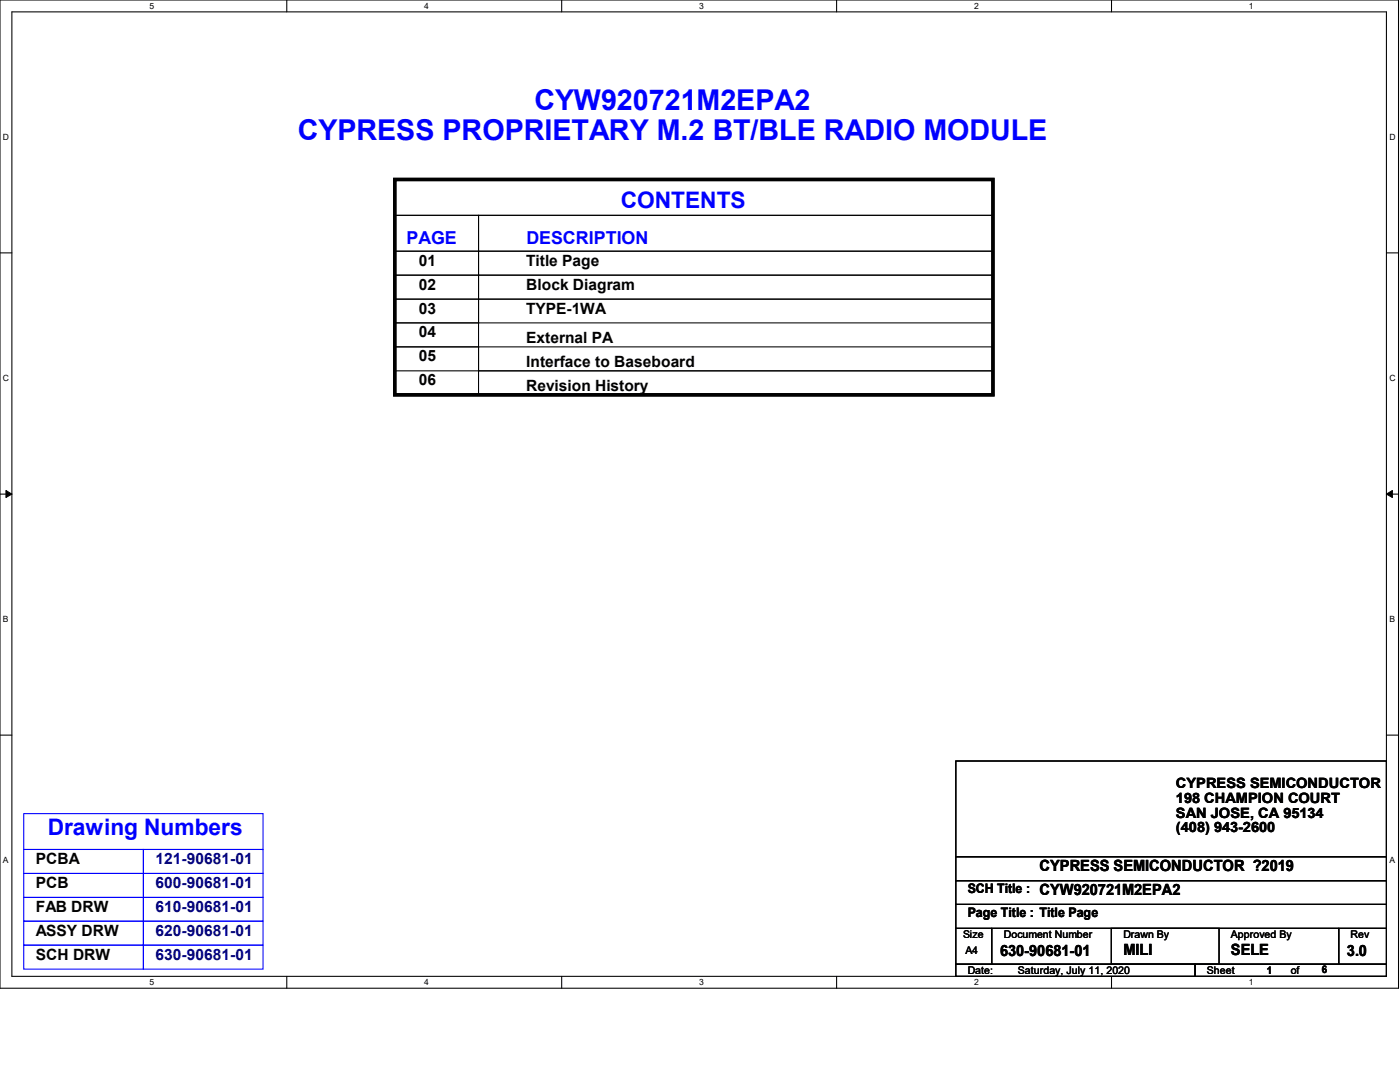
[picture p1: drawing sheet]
<svg xmlns="http://www.w3.org/2000/svg" width="279mm" height="216mm" viewBox="0 0 279 216" stroke-linecap="round" stroke-linejoin="round" font-family="sans-serif">
<defs><g id="words">
<g font-size="5.7" fill="#00f">
<text x="106.6" y="22">CYW920721M2EPA2</text>
<text x="59.4" y="27.9">CYPRESS PROPRIETARY M.2 BT/BLE RADIO MODULE</text>
</g>
<g font-size="4.5" fill="#00f">
<text x="123.9" y="41.4">CONTENTS</text>
<text x="9.5" y="166.6">Drawing Numbers</text>
</g>
<g font-size="3.6" fill="#00f">
<text x="81.2" y="48.6">PAGE</text>
<text x="105" y="48.6">DESCRIPTION</text>
</g>
<g font-size="3.1">
<text x="83.6" y="53">01</text>
<text x="105" y="53">Title Page</text>
<text x="83.6" y="57.8">02</text>
<text x="105" y="57.8">Block Diagram</text>
<text x="83.6" y="62.6">03</text>
<text x="105" y="62.6">TYPE-1WA</text>
<text x="83.6" y="67.3">04</text>
<text x="105" y="68.5">External PA</text>
<text x="83.6" y="72.1">05</text>
<text x="83.6" y="76.9">06</text>
<text x="105" y="73.3">Interface to Baseboard</text>
<text x="105" y="78.1">Revision History</text>
<text x="7.2" y="172.4">PCBA</text>
<text x="207.5" y="173.8">CYPRESS SEMICONDUCTOR ?2019</text>
<text x="7.2" y="177.2">PCB</text>
<text x="207.5" y="178.6">CYW920721M2EPA2</text>
<text x="7.2" y="181.9">FAB DRW</text>
<text x="7.2" y="186.7">ASSY DRW</text>
<text x="7.2" y="191.5">SCH DRW</text>
<text x="199.6" y="190.8">630-90681-01</text>
<text x="224.2" y="190.5">MILI</text>
<text x="245.7" y="190.5">SELE</text>
<text x="268.8" y="190.8">3.0</text>
</g>
<g font-size="3.1" fill="#000080">
<text x="31" y="172.4">121-90681-01</text>
<text x="31" y="177.2">600-90681-01</text>
<text x="31" y="181.9">610-90681-01</text>
<text x="31" y="191.5">630-90681-01</text>
<text x="31" y="186.7">620-90681-01</text>
</g>
<g font-size="2.8">
<text x="234.7" y="157.3">CYPRESS SEMICONDUCTOR</text>
<text x="234.7" y="160.2">198 CHAMPION COURT</text>
<text x="234.7" y="163.2">SAN JOSE, CA 95134</text>
<text x="234.7" y="166.1">(408) 943-2600</text>
</g>
<g font-size="2.6">
<text x="193.1" y="178.1">SCH Title :</text>
<text x="193.1" y="182.9">Page Title : Title Page</text>
</g>
<g font-size="2.1">
<text x="192.2" y="187.2">Size</text>
<text x="192.7" y="190.3">A4</text>
<text x="200.3" y="187.2">Document Number</text>
<text x="224.2" y="187.2">Drawn By</text>
<text x="245.7" y="187.2">Approved By</text>
<text x="269.5" y="187.2">Rev</text>
<text x="193.1" y="194.4">Date:</text>
<text x="203.2" y="194.4">Saturday, July 11, 2020</text>
<text x="240.9" y="194.4">Sheet</text>
<text x="252.8" y="194.4">1</text>
<text x="257.6" y="194.4">of</text>
<text x="263.8" y="194.2">6</text>
</g>
<g font-size="1.7">
<text x="29.8" y="1.8">5</text>
<text x="84.7" y="1.8">4</text>
<text x="139.5" y="1.8">3</text>
<text x="194.4" y="1.8">2</text>
<text x="249.3" y="1.8">1</text>
<text x=".6" y="27.9">D</text>
<text x="277.3" y="27.9">D</text>
<text x=".6" y="76">C</text>
<text x="277.3" y="76">C</text>
<text x=".6" y="124.2">B</text>
<text x="277.3" y="124.2">B</text>
<text x=".6" y="172.3">A</text>
<text x="277.3" y="172.3">A</text>
<text x="29.8" y="196.6">5</text>
<text x="84.7" y="196.6">4</text>
<text x="139.5" y="196.6">3</text>
<text x="194.4" y="196.6">2</text>
<text x="249.3" y="196.6">1</text>
</g>
</g></defs>
<path d="M0 0h279.1v197.2h-279.1zM2.4 2.4h274.3v192.4h-274.3z" fill="none" stroke="#000" stroke-width=".21"/>
<g fill="#fff">
<path d="M29.8 .3h.9v1.9h-.9z"/>
<path d="M29.8 195.1h.9v1.9h-.9z"/>
</g>
<path d="M57.2 0v2.4M57.2 194.8v2.4" fill="none" stroke="#000" stroke-width=".21"/>
<g fill="#fff">
<path d="M84.7 .3h.9v1.9h-.9z"/>
<path d="M84.7 195.1h.9v1.9h-.9z"/>
</g>
<path d="M112.1 0v2.4M112.1 194.8v2.4" fill="none" stroke="#000" stroke-width=".21"/>
<g fill="#fff">
<path d="M139.5 .3h1v1.9h-1z"/>
<path d="M139.5 195.1h1v1.9h-1z"/>
</g>
<path d="M167 0v2.4M167 194.8v2.4" fill="none" stroke="#000" stroke-width=".21"/>
<g fill="#fff">
<path d="M194.4 .3h.9v1.9h-.9z"/>
<path d="M194.4 195.1h.9v1.9h-.9z"/>
</g>
<path d="M221.8 0v2.4M221.8 194.8v2.4" fill="none" stroke="#000" stroke-width=".21"/>
<g fill="#fff">
<path d="M249.3 .3h.9v1.9h-.9z"/>
<path d="M249.3 195.1h.9v1.9h-.9z"/>
<path d="M.6 26.4h1.2v1.9h-1.2z"/>
<path d="M277.3 26.4h1.2v1.9h-1.2z"/>
<path d="M.6 74.5h1.2v1.9h-1.2z"/>
<path d="M277.3 74.5h1.2v1.9h-1.2z"/>
</g>
<path d="M0 50.5h2.4M276.7 50.5h2.4" fill="none" stroke="#000" stroke-width=".21"/>
<g fill="#fff">
<path d="M.6 122.6h1.1v1.9h-1.1z"/>
<path d="M277.3 122.6h1.1v1.9h-1.1z"/>
</g>
<path d="M0 98.6h2.4M276.7 98.6h2.4" fill="none" stroke="#000" stroke-width=".21"/>
<path d="M1.2 97.9l1.2 .7-1.2 .7zM276.7 98.6l1.2-.7v1.4z" fill="#000" stroke="#000" stroke-width=".2"/>
<g fill="#fff">
<path d="M.6 170.7h1.1v1.9h-1.1z"/>
<path d="M277.3 170.7h1.1v1.9h-1.1z"/>
</g>
<g fill="none" stroke="#000" stroke-width=".21">
<path d="M78.8 35.8h119.4v7.2h-119.4zM78.8 43h16.7v7.1h-16.7zM78.8 50.1h16.7v4.8h-16.7zM78.8 54.9h16.7v4.8h-16.7zM78.8 59.7h16.7v4.7h-16.7zM95.5 43h102.7v7.1h-102.7zM95.5 50.1h102.7v4.8h-102.7zM95.5 54.9h102.7v4.8h-102.7zM95.5 59.7h102.7v4.7h-102.7zM78.8 64.4h16.7v4.8h-16.7zM78.8 69.2h16.7v4.8h-16.7zM78.8 78.8h119.4"/>
<path d="M95.5 69.2h102.7v4.8h-102.7zM95.5 74h102.7v4.8h-102.7zM198.2 78.8h.1M0 146.7h2.4M190.8 151.8h85.9v19.1h-85.9zM276.7 146.7h2.4M190.8 170.9h85.9v4.8h-85.9zM190.8 175.7h85.9v4.8h-85.9zM190.8 185.3h7.1v7.1h-7.1zM190.8 192.4h47.7v2.4h-47.7zM190.8 180.5h85.9v4.8h-85.9zM197.9 185.3h69.3v7.1h-69.3z"/>
<path d="M221.8 185.3h21.5v7.1h-21.5zM238.5 192.4h38.2v2.4h-38.2zM267.2 185.3h9.5v7.1h-9.5z"/>
</g>
<path d="M78.8 35.8h119.4v43h-119.4z" fill="none" stroke="#000" stroke-width=".68"/>
<path d="M4.7 162.3h47.8v7.2h-47.8zM4.7 169.5h23.9v4.8h-23.9zM4.7 174.3h23.9v4.8h-23.9zM4.7 179.1h23.9v4.7h-23.9zM28.6 174.3h23.9v4.8h-23.9zM28.6 169.5h23.9v4.8h-23.9zM28.6 179.1h23.9v4.7h-23.9zM4.7 183.8h23.9v4.8h-23.9zM4.7 188.6h23.9v4.8h-23.9zM28.6 188.6h23.9v4.8h-23.9zM28.6 183.8h23.9v4.8h-23.9z" fill="none" stroke="#00f" stroke-width=".21"/>
<use href="#words"/>
</svg>
